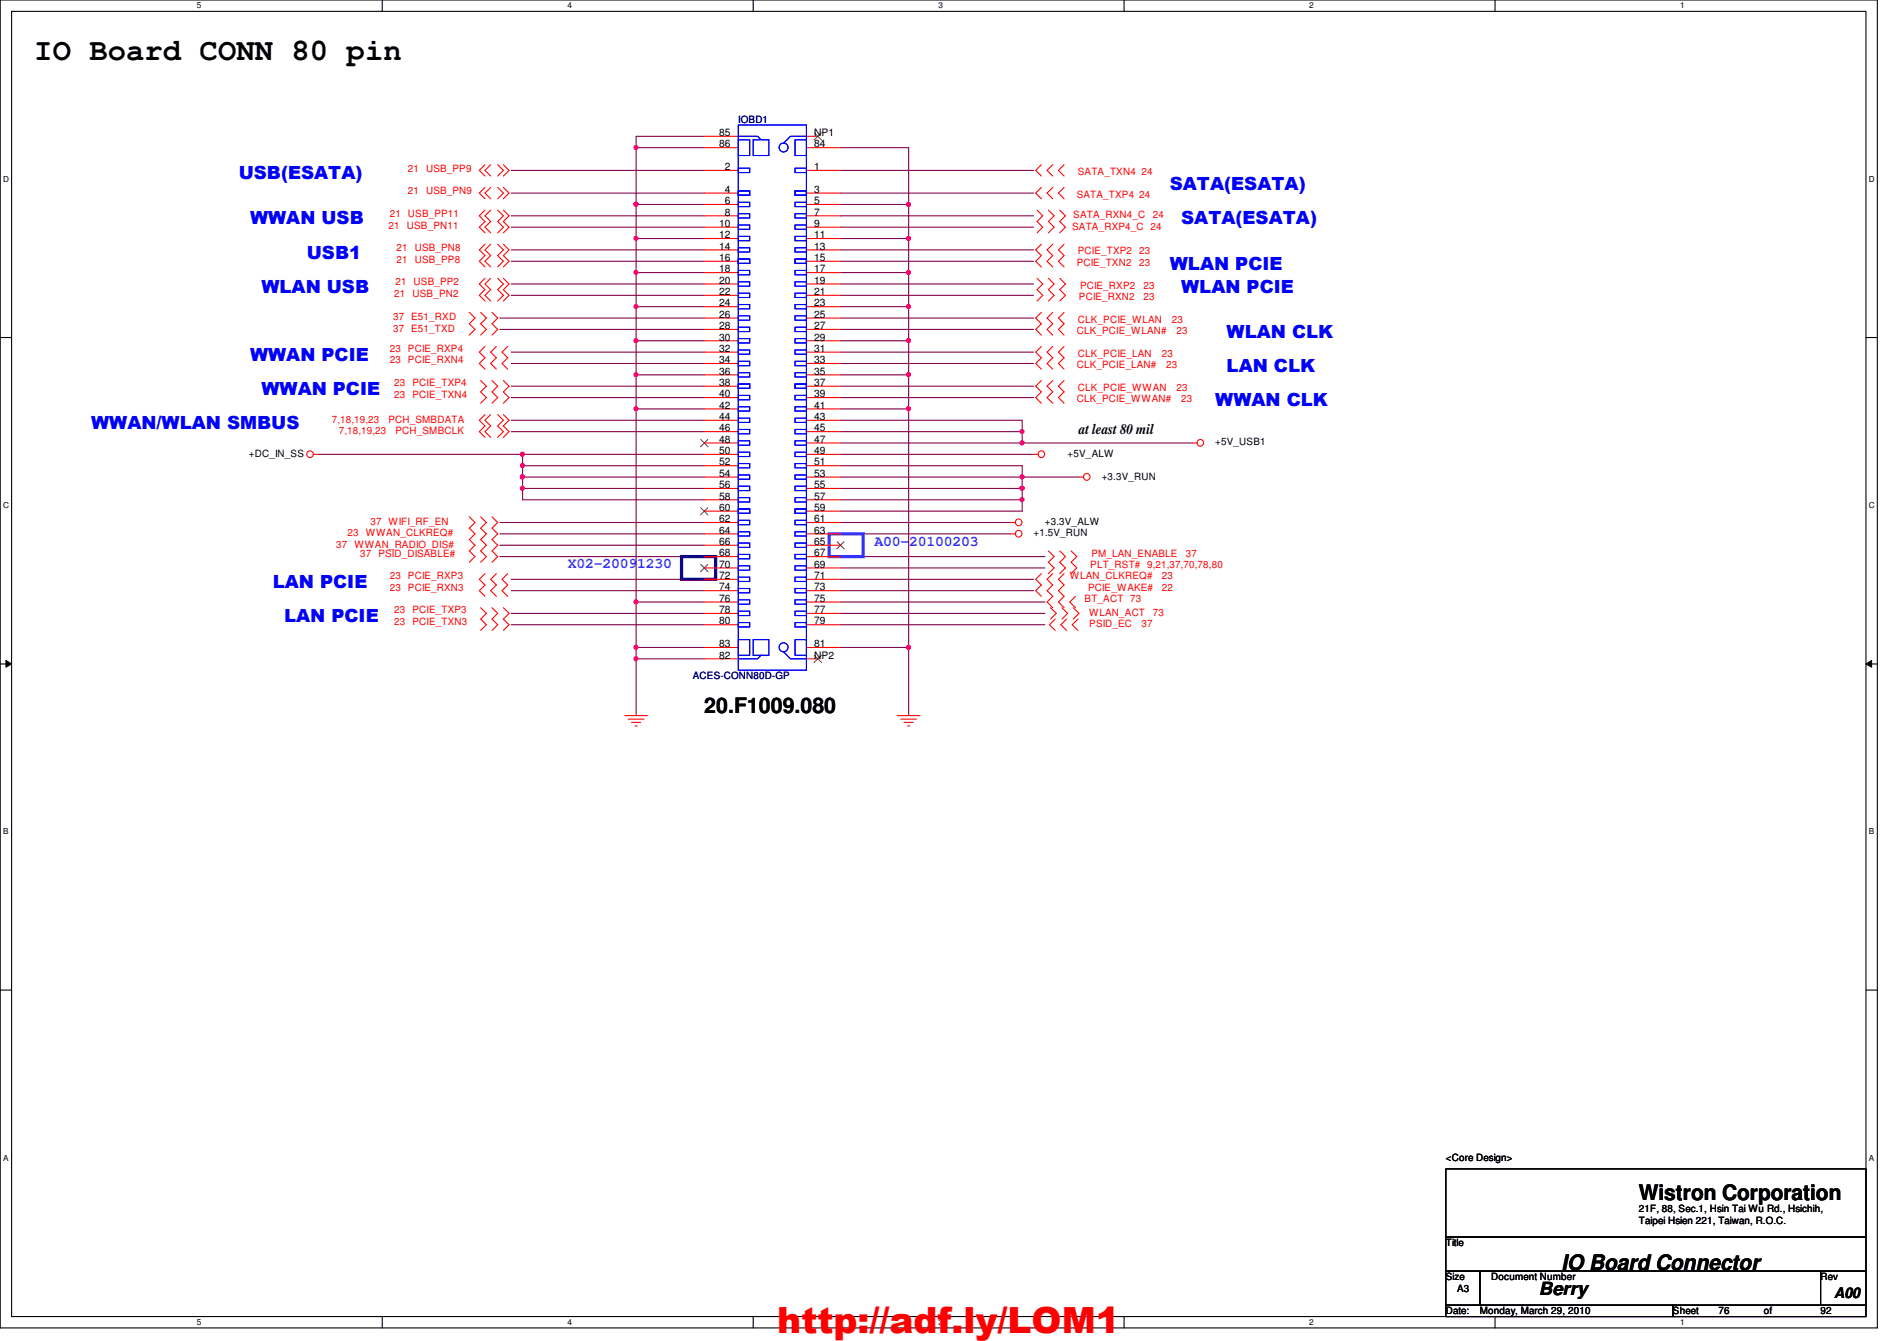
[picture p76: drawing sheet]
<svg xmlns="http://www.w3.org/2000/svg" width="297mm" height="210mm" viewBox="0 0 297 210" stroke-linecap="round" stroke-linejoin="round" font-family="sans-serif">
<defs><g id="words">
<text font-size="5.6" fill="#f00" x="121.7" y="208.7">http://adf.ly/LOM1</text>
<text font-size="4.8" x="5.4" y="9.4">IO Board CONN 80 pin</text>
<g font-size="3.3">
<text x="110.3" y="111.6">20.F1009.080</text>
<text x="256.6" y="187.9">Wistron Corporation</text>
<text x="244.5" y="198.8">IO Board Connector</text>
</g>
<g font-size="2.8" fill="#00f">
<text x="37.4" y="28">USB(ESATA)</text>
<text x="183.2" y="29.8">SATA(ESATA)</text>
<text x="39.2" y="35.1">WWAN USB</text>
<text x="185" y="35.1">SATA(ESATA)</text>
<text x="48" y="40.5">USB1</text>
<text x="40.9" y="45.8">WLAN USB</text>
<text x="183.2" y="42.2">WLAN PCIE</text>
<text x="185" y="45.8">WLAN PCIE</text>
<text x="192.1" y="52.9">WLAN CLK</text>
<text x="39.2" y="56.5">WWAN PCIE</text>
<text x="192.1" y="58.3">LAN CLK</text>
<text x="40.9" y="61.8">WWAN PCIE</text>
<text x="190.3" y="63.6">WWAN CLK</text>
<text x="14.3" y="67.1">WWAN/WLAN SMBUS</text>
<text x="42.7" y="92">LAN PCIE</text>
<text x="44.5" y="97.4">LAN PCIE</text>
</g>
<text font-size="2.8" x="241" y="202.8">Berry</text>
<g font-size="2.3">
<text x="168.9" y="67.9">at least 80 mil</text>
<text x="287.2" y="203.2">A00</text>
</g>
<g font-size="2.3" fill="#8000ff">
<text x="88.9" y="89">X02-20091230</text>
<text x="136.9" y="85.4">A00-20100203</text>
</g>
<g font-size="1.6">
<text x="112.6" y="21.3">85</text>
<text x="112.6" y="23.1">86</text>
<text x="127.5" y="23.1">84</text>
<text x="127.5" y="21.3">NP1</text>
<text x="113.5" y="26.6">2</text>
<text x="127.5" y="26.6">1</text>
<text x="112.6" y="35.5">10</text>
<text x="113.5" y="30.2">4</text>
<text x="113.5" y="32">6</text>
<text x="113.5" y="33.7">8</text>
<text x="127.5" y="30.2">3</text>
<text x="127.5" y="32">5</text>
<text x="127.5" y="33.7">7</text>
<text x="127.5" y="35.5">9</text>
<text x="112.6" y="37.3">12</text>
<text x="112.6" y="39.1">14</text>
<text x="112.6" y="40.9">16</text>
<text x="127.5" y="37.3">11</text>
<text x="127.5" y="39.1">13</text>
<text x="127.5" y="40.9">15</text>
<text x="112.6" y="42.6">18</text>
<text x="112.6" y="44.4">20</text>
<text x="112.6" y="46.2">22</text>
<text x="112.6" y="48">24</text>
<text x="127.5" y="42.6">17</text>
<text x="127.5" y="44.4">19</text>
<text x="127.5" y="46.2">21</text>
<text x="127.5" y="48">23</text>
<text x="112.6" y="49.7">26</text>
<text x="112.6" y="51.5">28</text>
<text x="112.6" y="53.3">30</text>
<text x="127.5" y="49.7">25</text>
<text x="127.5" y="51.5">27</text>
<text x="127.5" y="53.3">29</text>
<text x="112.6" y="55.1">32</text>
<text x="112.6" y="56.9">34</text>
<text x="112.6" y="58.6">36</text>
<text x="127.5" y="55.1">31</text>
<text x="127.5" y="56.9">33</text>
<text x="127.5" y="58.6">35</text>
<text x="112.6" y="60.4">38</text>
<text x="112.6" y="62.2">40</text>
<text x="112.6" y="64">42</text>
<text x="112.6" y="65.7">44</text>
<text x="127.5" y="60.4">37</text>
<text x="127.5" y="62.2">39</text>
<text x="127.5" y="64">41</text>
<text x="127.5" y="65.7">43</text>
<text x="39" y="71.5">+DC_IN_SS</text>
<text x="112.6" y="67.5">46</text>
<text x="112.6" y="69.3">48</text>
<text x="112.6" y="71.1">50</text>
<text x="127.5" y="67.5">45</text>
<text x="127.5" y="69.3">47</text>
<text x="127.5" y="71.1">49</text>
<text x="167.2" y="71.5">+5V_ALW</text>
<text x="190.3" y="69.7">+5V_USB1</text>
<text x="112.6" y="72.9">52</text>
<text x="112.6" y="74.6">54</text>
<text x="112.6" y="76.4">56</text>
<text x="127.5" y="72.9">51</text>
<text x="127.5" y="74.6">53</text>
<text x="127.5" y="76.4">55</text>
<text x="172.5" y="75.1">+3.3V_RUN</text>
<text x="112.6" y="78.2">58</text>
<text x="112.6" y="80">60</text>
<text x="112.6" y="81.7">62</text>
<text x="112.6" y="83.5">64</text>
<text x="127.5" y="78.2">57</text>
<text x="127.5" y="80">59</text>
<text x="127.5" y="81.7">61</text>
<text x="127.5" y="83.5">63</text>
<text x="161.8" y="83.9">+1.5V_RUN</text>
<text x="163.6" y="82.2">+3.3V_ALW</text>
<text x="112.6" y="85.3">66</text>
<text x="112.6" y="87.1">68</text>
<text x="112.6" y="88.9">70</text>
<text x="127.5" y="85.3">65</text>
<text x="127.5" y="87.1">67</text>
<text x="127.5" y="88.9">69</text>
<text x="112.6" y="90.6">72</text>
<text x="112.6" y="92.4">74</text>
<text x="112.6" y="94.2">76</text>
<text x="112.6" y="96">78</text>
<text x="127.5" y="90.6">71</text>
<text x="127.5" y="92.4">73</text>
<text x="127.5" y="94.2">75</text>
<text x="127.5" y="96">77</text>
<text x="112.6" y="101.3">83</text>
<text x="112.6" y="97.7">80</text>
<text x="127.5" y="101.3">81</text>
<text x="127.5" y="97.7">79</text>
<text x="112.6" y="103.1">82</text>
<text x="127.5" y="103.1">NP2</text>
<text x="226.4" y="181.7">&lt;Core Design&gt;</text>
<text x="256.6" y="189.7">21F, 88, Sec.1, Hsin Tai Wu Rd., Hsichih,</text>
<text x="256.6" y="191.6">Taipei Hsien 221, Taiwan, R.O.C.</text>
<text x="226.4" y="195.1">Title</text>
<text x="226.4" y="200.4">Size</text>
<text x="228.2" y="202.2">A3</text>
<text x="233.5" y="200.4">Document Number</text>
<text x="285.1" y="200.4">Rev</text>
<text x="226.4" y="205.7">Date:</text>
<text x="231.7" y="205.7">Monday, March 29, 2010</text>
<text x="262" y="205.7">Sheet</text>
<text x="269.1" y="205.7">76</text>
<text x="276.2" y="205.7">of</text>
<text x="285.1" y="205.7">92</text>
</g>
<g font-size="1.6" fill="#000080">
<text x="115.6" y="19.2">IOBD1</text>
<text x="108.5" y="106.3">ACES-CONN80D-GP</text>
</g>
<g font-size="1.6" fill="#f00">
<text x="63.9" y="26.9">21 USB_PP9</text>
<text x="168.8" y="27.4">SATA_TXN4 24</text>
<text x="60.8" y="35.8">21</text>
<text x="61" y="34">21 USB_PP11</text>
<text x="63.7" y="35.8">USB_PN11</text>
<text x="63.9" y="30.4">21 USB_PN9</text>
<text x="167.9" y="35.9">SATA_RXP4_C 24</text>
<text x="168.1" y="34.2">SATA_RXN4_C</text>
<text x="168.6" y="30.9">SATA_TXP4 24</text>
<text x="180.5" y="34.2">24</text>
<text x="62.1" y="39.3">21 USB_PN8</text>
<text x="62.1" y="41.1">21 USB_PP8</text>
<text x="168.6" y="41.6">PCIE_TXN2</text>
<text x="168.8" y="39.8">PCIE_TXP2</text>
<text x="178.4" y="41.6">23</text>
<text x="178.4" y="39.8">23</text>
<text x="61.7" y="46.4">21</text>
<text x="61.9" y="44.7">21 USB_PP2</text>
<text x="64.6" y="46.4">USB_PN2</text>
<text x="168.9" y="46.9">PCIE_RXN2</text>
<text x="169.1" y="45.2">PCIE_RXP2</text>
<text x="179.1" y="46.9">23</text>
<text x="179.1" y="45.2">23</text>
<text x="61.5" y="51.9">37 E51_TXD</text>
<text x="61.5" y="50.2">37 E51_RXD</text>
<text x="168.6" y="52.3">CLK_PCIE_WLAN#</text>
<text x="168.8" y="50.5">CLK_PCIE_WLAN</text>
<text x="183.5" y="50.5">23</text>
<text x="184.2" y="52.3">23</text>
<text x="61" y="56.9">23 PCIE_RXN4</text>
<text x="61" y="55.1">23 PCIE_RXP4</text>
<text x="168.6" y="57.6">CLK_PCIE_LAN#</text>
<text x="168.8" y="55.8">CLK_PCIE_LAN</text>
<text x="181.9" y="55.8">23</text>
<text x="182.6" y="57.6">23</text>
<text x="61.7" y="62.2">23</text>
<text x="61.7" y="60.5">23</text>
<text x="64.6" y="62.2">PCIE_TXN4</text>
<text x="64.6" y="60.5">PCIE_TXP4</text>
<text x="168.6" y="62.9">CLK_PCIE_WWAN#</text>
<text x="168.8" y="61.2">CLK_PCIE_WWAN</text>
<text x="184.2" y="61.2">23</text>
<text x="184.9" y="62.9">23</text>
<text x="51.9" y="66.2">7,18,19,23</text>
<text x="53" y="67.9">7,18,19,23</text>
<text x="60.8" y="66.2">PCH_SMBDATA</text>
<text x="61.9" y="67.9">PCH_SMBCLK</text>
<text x="54.4" y="83.9">23 WWAN_CLKREQ#</text>
<text x="58" y="82.2">37 WIFI_RF_EN</text>
<text x="52.7" y="85.7">37 WWAN_RADIO_DIS#</text>
<text x="56.4" y="87.1">37</text>
<text x="59.3" y="87.1">PSID_DISABLE#</text>
<text x="170.7" y="88.9">PLT_RST# 9,21,37,70,78,80</text>
<text x="170.9" y="87.1">PM_LAN_ENABLE</text>
<text x="185.7" y="87.1">37</text>
<text x="61" y="92.5">23 PCIE_RXN3</text>
<text x="61" y="90.7">23 PCIE_RXP3</text>
<text x="167.5" y="90.7">WLAN_CLKREQ#</text>
<text x="169.8" y="94.2">BT_ACT 73</text>
<text x="170.4" y="92.5">PCIE_WAKE#</text>
<text x="181.9" y="90.7">23</text>
<text x="181.9" y="92.5">22</text>
<text x="61.7" y="96">23</text>
<text x="61.7" y="97.8">23</text>
<text x="64.6" y="96">PCIE_TXP3</text>
<text x="64.6" y="97.8">PCIE_TXN3</text>
<text x="170.6" y="98.2">PSID_EC</text>
<text x="170.6" y="96.4">WLAN_ACT</text>
<text x="178.7" y="98.2">37</text>
<text x="180.5" y="96.4">73</text>
</g>
<g font-size="1.3">
<text x="30.8" y="1.3">5</text>
<text x="88.9" y="1.3">4</text>
<text x="146.9" y="1.3">3</text>
<text x="205" y="1.3">2</text>
<text x="263.1" y="1.3">1</text>
<text x=".5" y="28.4">D</text>
<text x="292.6" y="28.4">D</text>
<text x=".5" y="79.5">C</text>
<text x="292.6" y="79.5">C</text>
<text x=".5" y="130.6">B</text>
<text x="292.6" y="130.6">B</text>
<text x=".5" y="181.7">A</text>
<text x="292.6" y="181.7">A</text>
<text x="30.8" y="207.4">5</text>
<text x="88.9" y="207.4">4</text>
<text x="146.9" y="207.4">3</text>
<text x="205" y="207.4">2</text>
<text x="263.1" y="207.4">1</text>
</g>
</g></defs>
<path d="M0 0h294v207.9h-294zM1.8 1.8h290.4v204.3h-290.4z" fill="none" stroke="#000" stroke-width=".17"/>
<g fill="#fff">
<path d="M30.8 .2h.7v1.4h-.7z"/>
<path d="M30.8 206.2h.7v1.4h-.7z"/>
</g>
<path d="M59.9 0v1.8M59.9 206.1v1.8" fill="none" stroke="#000" stroke-width=".17"/>
<g fill="#fff">
<path d="M88.9 .2h.6v1.4h-.6z"/>
<path d="M88.9 206.2h.6v1.4h-.6z"/>
</g>
<path d="M117.9 0v1.8M117.9 206.1v1.8" fill="none" stroke="#000" stroke-width=".17"/>
<g fill="#fff">
<path d="M146.9 .2h.7v1.4h-.7z"/>
<path d="M146.9 206.2h.7v1.4h-.7z"/>
</g>
<path d="M176 0v1.8M176 206.1v1.8" fill="none" stroke="#000" stroke-width=".17"/>
<g fill="#fff">
<path d="M205 .2h.7v1.4h-.7z"/>
<path d="M205 206.2h.7v1.4h-.7z"/>
</g>
<path d="M234.1 0v1.8M234.1 206.1v1.8" fill="none" stroke="#000" stroke-width=".17"/>
<g fill="#fff">
<path d="M263.1 .2h.7v1.4h-.7z"/>
<path d="M263.1 206.2h.7v1.4h-.7z"/>
<path d="M.5 27.3h.9v1.4h-.9z"/>
<path d="M292.6 27.3h.9v1.4h-.9z"/>
<path d="M.5 78.4h.9v1.4h-.9z"/>
<path d="M292.6 78.4h.9v1.4h-.9z"/>
</g>
<path d="M0 52.8h1.8M292.2 52.8h1.8" fill="none" stroke="#000" stroke-width=".17"/>
<g fill="#fff">
<path d="M.5 129.5h.8v1.4h-.8z"/>
<path d="M292.6 129.5h.9v1.4h-.9z"/>
</g>
<path d="M0 103.9h1.8M292.2 103.9h1.8" fill="none" stroke="#000" stroke-width=".17"/>
<path d="M.9 103.4l.9 .5-.9 .5zM292.2 103.9l.9-.5v1z" fill="#000"/>
<path d="M.9 103.4l.9 .5-.9 .5zM292.2 103.9l.9-.5v1z" fill="none" stroke="#000" stroke-width=".16"/>
<g fill="#fff">
<path d="M.5 180.5h.8v1.4h-.8z"/>
<path d="M292.6 180.5h.9v1.4h-.9z"/>
</g>
<path d="M0 155h1.8M292.2 155h1.8" fill="none" stroke="#000" stroke-width=".17"/>
<path d="M131.6 30.2h30.2M131.6 26.7h30.2M131.6 101.3h10.7v10.7" fill="none" stroke="#800040" stroke-width=".17"/>
<circle cx="142.3" cy="101.3" r=".32" fill="#f0f"/>
<circle cx="142.3" cy="101.3" r=".32" fill="none" stroke="#f0f" stroke-width=".17"/>
<path d="M99.6 21.3h10.7M99.6 23.1v8.9M131.6 23.1h10.7v8.9" fill="none" stroke="#800040" stroke-width=".17"/>
<circle cx="99.6" cy="23.1" r=".32" fill="#f0f"/>
<circle cx="99.6" cy="23.1" r=".32" fill="none" stroke="#f0f" stroke-width=".17"/>
<path d="M99.6 23.1h10.7M110.3 101.3h-10.7v1.8" fill="none" stroke="#800040" stroke-width=".17"/>
<circle cx="99.6" cy="101.3" r=".32" fill="#f0f"/>
<circle cx="99.6" cy="101.3" r=".32" fill="none" stroke="#f0f" stroke-width=".17"/>
<path d="M99.6 103.1h10.7" fill="none" stroke="#800040" stroke-width=".17"/>
<circle cx="99.6" cy="103.1" r=".32" fill="#f0f"/>
<circle cx="99.6" cy="103.1" r=".32" fill="none" stroke="#f0f" stroke-width=".17"/>
<path d="M131.6 32h10.7v5.3M99.6 103.1v8.9" fill="none" stroke="#800040" stroke-width=".17"/>
<circle cx="142.3" cy="32" r=".32" fill="#f0f"/>
<circle cx="142.3" cy="32" r=".32" fill="none" stroke="#f0f" stroke-width=".17"/>
<path d="M131.6 37.3h10.7v5.4M131.6 35.6h30.2M131.6 33.8h30.2" fill="none" stroke="#800040" stroke-width=".17"/>
<circle cx="142.3" cy="37.3" r=".32" fill="#f0f"/>
<circle cx="142.3" cy="37.3" r=".32" fill="none" stroke="#f0f" stroke-width=".17"/>
<path d="M131.6 39.1h30.2M131.6 42.7h10.7v5.3M131.6 40.9h30.2" fill="none" stroke="#800040" stroke-width=".17"/>
<circle cx="142.3" cy="42.6" r=".32" fill="#f0f"/>
<circle cx="142.3" cy="42.6" r=".32" fill="none" stroke="#f0f" stroke-width=".17"/>
<path d="M131.6 48h10.7v5.3M131.6 46.2h30.2M131.6 44.4h30.2M131.6 97.8h32M131.6 94.2h32M131.6 96h32" fill="none" stroke="#800040" stroke-width=".17"/>
<circle cx="142.3" cy="48" r=".32" fill="#f0f"/>
<circle cx="142.3" cy="48" r=".32" fill="none" stroke="#f0f" stroke-width=".17"/>
<path d="M99.6 37.3h10.7M99.6 32h10.7" fill="none" stroke="#800040" stroke-width=".17"/>
<circle cx="99.6" cy="32" r=".32" fill="#f0f"/>
<circle cx="99.6" cy="32" r=".32" fill="none" stroke="#f0f" stroke-width=".17"/>
<path d="M99.6 32v5.3" fill="none" stroke="#800040" stroke-width=".17"/>
<circle cx="99.6" cy="32" r=".32" fill="#f0f"/>
<circle cx="99.6" cy="32" r=".32" fill="none" stroke="#f0f" stroke-width=".17"/>
<path d="M131.6 53.3h10.7v5.4" fill="none" stroke="#800040" stroke-width=".17"/>
<circle cx="142.3" cy="53.3" r=".32" fill="#f0f"/>
<circle cx="142.3" cy="53.3" r=".32" fill="none" stroke="#f0f" stroke-width=".17"/>
<path d="M131.6 58.7h10.7v5.3" fill="none" stroke="#800040" stroke-width=".17"/>
<circle cx="142.3" cy="58.6" r=".32" fill="#f0f"/>
<circle cx="142.3" cy="58.6" r=".32" fill="none" stroke="#f0f" stroke-width=".17"/>
<path d="M131.6 64h10.7v37.3" fill="none" stroke="#800040" stroke-width=".17"/>
<circle cx="142.3" cy="64" r=".32" fill="#f0f"/>
<circle cx="142.3" cy="64" r=".32" fill="none" stroke="#f0f" stroke-width=".17"/>
<g fill="none" stroke="#800040" stroke-width=".17">
<path d="M80 26.7h30.3M80 35.6h30.3M80 33.8h30.3M80 30.2h30.3M80 39.1h30.3M99.6 21.3v1.8M78.3 51.6h32M78.3 49.8h32M80 56.9h30.3M80 55.1h30.3M80 44.4h30.3M80 46.2h30.3"/>
<path d="M80 40.9h30.3M80 62.2h30.3M80 60.5h30.3M78.3 87.1h32M78.3 85.3h32M78.3 83.6h32M80 96h30.3M80 97.8h30.3M80 92.5h30.3M80 90.7h30.3M99.6 94.2v7.1"/>
</g>
<circle cx="99.6" cy="94.2" r=".32" fill="#f0f"/>
<circle cx="99.6" cy="94.2" r=".32" fill="none" stroke="#f0f" stroke-width=".17"/>
<path d="M99.6 37.3v5.4h10.7" fill="none" stroke="#800040" stroke-width=".17"/>
<circle cx="99.6" cy="37.3" r=".32" fill="#f0f"/>
<circle cx="99.6" cy="37.3" r=".32" fill="none" stroke="#f0f" stroke-width=".17"/>
<path d="M99.6 42.7v5.3h10.7" fill="none" stroke="#800040" stroke-width=".17"/>
<circle cx="99.6" cy="42.6" r=".32" fill="#f0f"/>
<circle cx="99.6" cy="42.6" r=".32" fill="none" stroke="#f0f" stroke-width=".17"/>
<path d="M99.6 48v5.3h10.7" fill="none" stroke="#800040" stroke-width=".17"/>
<circle cx="99.6" cy="48" r=".32" fill="#f0f"/>
<circle cx="99.6" cy="48" r=".32" fill="none" stroke="#f0f" stroke-width=".17"/>
<path d="M99.6 53.3v5.4h10.7" fill="none" stroke="#800040" stroke-width=".17"/>
<circle cx="99.6" cy="53.3" r=".32" fill="#f0f"/>
<circle cx="99.6" cy="53.3" r=".32" fill="none" stroke="#f0f" stroke-width=".17"/>
<path d="M99.6 58.7v5.3h10.7" fill="none" stroke="#800040" stroke-width=".17"/>
<circle cx="99.6" cy="58.6" r=".32" fill="#f0f"/>
<circle cx="99.6" cy="58.6" r=".32" fill="none" stroke="#f0f" stroke-width=".17"/>
<path d="M81.8 72.9h28.5" fill="none" stroke="#800040" stroke-width=".17"/>
<circle cx="81.8" cy="72.9" r=".32" fill="#f0f"/>
<circle cx="81.8" cy="72.9" r=".32" fill="none" stroke="#f0f" stroke-width=".17"/>
<path d="M81.8 72.9v1.8" fill="none" stroke="#800040" stroke-width=".17"/>
<circle cx="81.8" cy="74.6" r=".32" fill="#f0f"/>
<circle cx="81.8" cy="74.6" r=".32" fill="none" stroke="#f0f" stroke-width=".17"/>
<path d="M110.3 74.7h-28.5v1.8h28.5" fill="none" stroke="#800040" stroke-width=".17"/>
<circle cx="81.8" cy="76.4" r=".32" fill="#f0f"/>
<circle cx="81.8" cy="76.4" r=".32" fill="none" stroke="#f0f" stroke-width=".17"/>
<circle cx="81.8" cy="74.6" r=".32" fill="#f0f"/>
<circle cx="81.8" cy="74.6" r=".32" fill="none" stroke="#f0f" stroke-width=".17"/>
<path d="M81.8 78.2h28.5M81.8 71.1h28.5" fill="none" stroke="#800040" stroke-width=".17"/>
<circle cx="81.8" cy="71.1" r=".32" fill="#f0f"/>
<circle cx="81.8" cy="71.1" r=".32" fill="none" stroke="#f0f" stroke-width=".17"/>
<path d="M49.8 71.1h32v1.8M81.8 76.5v1.7M99.6 64v30.2h10.7M78.3 81.8h32" fill="none" stroke="#800040" stroke-width=".17"/>
<circle cx="99.6" cy="64" r=".32" fill="#f0f"/>
<circle cx="99.6" cy="64" r=".32" fill="none" stroke="#f0f" stroke-width=".17"/>
<g fill="none" stroke="#800040" stroke-width=".17">
<path d="M131.6 55.1h30.2M131.6 56.9h30.2M131.6 49.8h30.2M131.6 51.6h30.2M80 67.6h30.3M80 65.8h30.3M131.6 65.8h28.5M131.6 62.2h30.2M131.6 60.5h30.2M131.6 71.1h30.2M160.1 67.6v1.7h26.6M160.1 74.7h8.8"/>
<path d="M131.6 90.7h30.2M131.6 92.5h30.2M131.6 88.9h32M131.6 87.1h32M131.6 81.8h26.7"/>
</g>
<circle cx="160" cy="74.6" r=".32" fill="#f0f"/>
<circle cx="160" cy="74.6" r=".32" fill="none" stroke="#f0f" stroke-width=".17"/>
<path d="M160.1 76.5v1.7" fill="none" stroke="#800040" stroke-width=".17"/>
<circle cx="160" cy="76.4" r=".32" fill="#f0f"/>
<circle cx="160" cy="76.4" r=".32" fill="none" stroke="#f0f" stroke-width=".17"/>
<path d="M160.1 74.7v1.8" fill="none" stroke="#800040" stroke-width=".17"/>
<circle cx="160" cy="76.4" r=".32" fill="#f0f"/>
<circle cx="160" cy="76.4" r=".32" fill="none" stroke="#f0f" stroke-width=".17"/>
<path d="M131.6 76.5h28.5M131.6 78.2h28.5" fill="none" stroke="#800040" stroke-width=".17"/>
<circle cx="160" cy="78.2" r=".32" fill="#f0f"/>
<circle cx="160" cy="78.2" r=".32" fill="none" stroke="#f0f" stroke-width=".17"/>
<path d="M131.6 72.9h28.5v1.8h-28.5M131.6 69.3h28.5M160.1 78.2v1.8h-28.5" fill="none" stroke="#800040" stroke-width=".17"/>
<circle cx="160" cy="69.3" r=".32" fill="#f0f"/>
<circle cx="160" cy="69.3" r=".32" fill="none" stroke="#f0f" stroke-width=".17"/>
<path d="M131.6 67.6h28.5" fill="none" stroke="#800040" stroke-width=".17"/>
<circle cx="160" cy="67.5" r=".32" fill="#f0f"/>
<circle cx="160" cy="67.5" r=".32" fill="none" stroke="#f0f" stroke-width=".17"/>
<path d="M160.1 65.8v1.8M131.6 83.6h26.7" fill="none" stroke="#800040" stroke-width=".17"/>
<g fill="none" stroke="#f00" stroke-width=".17">
<path d="M75.9 25.8l-.8 .9 .8 .9M75.9 29.3l-.8 .9 .8 .9M75.9 32.9l-.8 .9 .8 .9-.8 .9 .8 .8M75.9 38.2l-.8 .9 .8 .9-.8 .9 .8 .9M76.8 25.8l-.9 .9 .9 .9M76.8 29.3l-.9 .9 .9 .9M76.8 32.9l-.9 .9 .9 .9-.9 .9 .9 .8M76.8 38.2l-.9 .9 .9 .9-.9 .9 .9 .9M77.9 25.8l.9 .9-.9 .9M77.9 29.3l.9 .9-.9 .9M77.9 32.9l.9 .9-.9 .9 .9 .9-.9 .8M77.9 38.2l.9 .9-.9 .9 .9 .9-.9 .9"/>
<path d="M78.8 25.8l.9 .9-.9 .9M78.8 29.3l.9 .9-.9 .9M78.8 32.9l.9 .9-.9 .9 .9 .9-.9 .8M78.8 38.2l.9 .9-.9 .9 .9 .9-.9 .9M110.3 23.1h5.3M110.3 21.3h5.3M110.3 26.7h5.3M110.3 30.2h5.3M110.3 32h5.3M110.3 33.8h5.3M110.3 35.6h5.3M110.3 37.3h5.3"/>
<path d="M110.3 39.1h5.3M126.3 23.1h5.3M126.3 21.3h1.8M126.3 26.7h5.3M126.3 30.2h5.3M126.3 32h5.3M126.3 33.8h5.3M126.3 35.6h5.3M126.3 37.3h5.3M126.3 39.1h5.3M162.4 32.9l.9 .9-.9 .9 .9 .9-.9 .8M163.1 25.8l-.9 .9 .9 .9"/>
<path d="M163.1 29.3l-.9 .9 .9 .9M163.1 38.2l-.9 .9 .9 .9-.9 .9 .9 .9M164.2 32.9l.9 .9-.9 .9 .9 .9-.9 .8M164.8 25.8l-.8 .9 .8 .9M164.8 29.3l-.8 .9 .8 .9M164.8 38.2l-.8 .9 .8 .9-.8 .9 .8 .9M165.9 32.9l.9 .9-.9 .9 .9 .9-.9 .8M166.6 25.8l-.9 .9 .9 .9M166.6 29.3l-.9 .9 .9 .9M166.6 38.2l-.9 .9 .9 .9-.9 .9 .9 .9M73.5 48.9l.9 .9-.9 .9 .9 .9-.9 .9M75.3 59.6l.9 .9-.9 .8 .9 .9-.9 .9"/>
<path d="M75.3 48.9l.9 .9-.9 .9 .9 .9-.9 .9M75.9 54.2l-.8 .9 .8 .9-.8 .9 .8 .9M75.9 43.6l-.8 .8 .8 .9-.8 .9 .8 .9M76.8 43.6l-.9 .8 .9 .9-.9 .9 .9 .9M77 59.6l.9 .9-.9 .8 .9 .9-.9 .9M77 48.9l.9 .9-.9 .9 .9 .9-.9 .9M77.7 54.2l-.9 .9 .9 .9-.9 .9 .9 .9M77.9 43.6l.9 .8-.9 .9 .9 .9-.9 .9M78.8 59.6l.9 .9-.9 .8 .9 .9-.9 .9M78.8 43.6l.9 .8-.9 .9 .9 .9-.9 .9M79.5 54.2l-.9 .9 .9 .9-.9 .9 .9 .9M110.3 40.9h5.3"/>
<path d="M110.3 42.7h5.3M110.3 44.4h5.3M110.3 46.2h5.3M110.3 48h5.3M110.3 49.8h5.3M110.3 51.6h5.3M110.3 53.3h5.3M110.3 55.1h5.3M110.3 56.9h5.3M110.3 58.7h5.3M126.3 40.9h5.3M126.3 42.7h5.3"/>
<path d="M126.3 44.4h5.3M126.3 46.2h5.3M126.3 48h5.3M126.3 49.8h5.3M126.3 51.6h5.3M126.3 53.3h5.3M126.3 55.1h5.3M126.3 56.9h5.3M126.3 58.7h5.3M162.4 43.6l.9 .8-.9 .9 .9 .9-.9 .9M163.1 54.2l-.9 .9 .9 .9-.9 .9 .9 .9M163.1 59.6l-.9 .9 .9 .8-.9 .9 .9 .9"/>
<path d="M163.1 48.9l-.9 .9 .9 .9-.9 .9 .9 .9M164.2 43.6l.9 .8-.9 .9 .9 .9-.9 .9M164.8 54.2l-.8 .9 .8 .9-.8 .9 .8 .9M164.8 59.6l-.8 .9 .8 .8-.8 .9 .8 .9M164.8 48.9l-.8 .9 .8 .9-.8 .9 .8 .9M165.9 43.6l.9 .8-.9 .9 .9 .9-.9 .9M166.6 54.2l-.9 .9 .9 .9-.9 .9 .9 .9M166.6 59.6l-.9 .9 .9 .8-.9 .9 .9 .9M166.6 48.9l-.9 .9 .9 .9-.9 .9 .9 .9M49.1 71.1h.7M75.9 64.9l-.8 .9 .8 .9-.8 .9 .8 .9M76.8 64.9l-.9 .9 .9 .9-.9 .9 .9 .9"/>
<path d="M77.9 64.9l.9 .9-.9 .9 .9 .9-.9 .9M78.8 64.9l.9 .9-.9 .9 .9 .9-.9 .9M110.3 60.5h5.3M110.3 62.2h5.3M110.3 64h5.3M110.3 65.8h5.3M110.3 67.6h5.3M110.3 69.3h5.3M110.3 71.1h5.3M110.3 72.9h5.3M110.3 74.7h5.3M110.3 76.5h5.3"/>
<path d="M110.3 78.2h5.3M126.3 60.5h5.3M126.3 62.2h5.3M126.3 64h5.3M126.3 65.8h5.3M126.3 67.6h5.3M126.3 69.3h5.3M126.3 71.1h5.3M126.3 72.9h5.3M126.3 74.7h5.3M126.3 76.5h5.3M126.3 78.2h5.3"/>
<path d="M161.8 71.1h.8M168.9 74.7h.8M186.7 69.3h.7M73.5 80.9l.9 .9-.9 .9 .9 .9-.9 .9 .9 .8-.9 .9 .9 .9-.9 .9M75.3 95.1l.9 .9-.9 .9 .9 .9-.9 .9M75.3 80.9l.9 .9-.9 .9 .9 .9-.9 .9 .9 .8-.9 .9 .9 .9-.9 .9M75.9 89.8l-.8 .9 .8 .9-.8 .9 .8 .8M77 95.1l.9 .9-.9 .9 .9 .9-.9 .9M77 80.9l.9 .9-.9 .9 .9 .9-.9 .9 .9 .8-.9 .9 .9 .9-.9 .9M77.7 89.8l-.9 .9 .9 .9-.9 .9 .9 .8M78.8 95.1l.9 .9-.9 .9 .9 .9-.9 .9M79.5 89.8l-.9 .9 .9 .9-.9 .9 .9 .8"/>
<path d="M110.3 80h5.3M110.3 81.8h5.3M110.3 83.6h5.3M110.3 85.3h5.3M110.3 87.1h5.3M110.3 88.9h5.3M110.3 90.7h5.3M110.3 92.5h5.3M110.3 94.2h5.3M110.3 96h5.3M110.3 97.8h5.3M126.3 80h5.3"/>
<path d="M126.3 81.8h5.3M126.3 83.6h5.3M126.3 85.3h5.3M126.3 87.1h5.3M126.3 88.9h5.3M126.3 90.7h5.3M126.3 92.5h5.3M126.3 94.2h5.3M126.3 96h5.3M126.3 97.8h5.3M158.3 81.8h.7M158.3 83.6h.7"/>
<path d="M163.1 89.8l-.9 .9 .9 .9-.9 .9 .9 .8M164.2 86.2l.9 .9-.9 .9 .9 .9-.9 .9M164.5 95.1l.9 .9-.9 .9M164.8 89.8l-.8 .9 .8 .9-.8 .9 .8 .8-.8 .9 .8 .9M165.2 96.9l-.9 .9 .9 .9M165.9 86.2l.9 .9-.9 .9 .9 .9-.9 .9M166.3 95.1l.9 .9-.9 .9M166.6 89.8l-.9 .9 .9 .9-.9 .9 .9 .8-.9 .9 .9 .9M167 96.9l-.9 .9 .9 .9M167.7 86.2l.9 .9-.9 .9 .9 .9-.9 .9M168.1 95.1l.8 .9-.8 .9M168.4 93.3l-.9 .9 .9 .9"/>
<path d="M168.8 96.9l-.9 .9 .9 .9M97.8 112h3.6M98.4 112.6h2.4M98.9 113.1h1.4M99.4 113.6h.4M110.3 101.3h5.3M110.3 103.1h5.3M126.3 101.3h5.3M126.3 103.1h1.8M140.5 112h3.6M141.1 112.6h2.4M141.6 113.1h1.4"/>
<path d="M142.1 113.6h.3"/>
<circle cx="48.5" cy="71.1" r=".52"/>
<circle cx="163.1" cy="71.1" r=".52"/>
<circle cx="170.2" cy="74.6" r=".52"/>
<circle cx="187.9" cy="69.3" r=".52"/>
<circle cx="159.5" cy="81.8" r=".52"/>
<circle cx="159.5" cy="83.5" r=".52"/>
</g>
<path d="M226.4 183h65.8v10.6h-65.8zM226.4 193.6h65.8v5.4h-65.8zM226.4 199h5.3v5.3h-5.3zM231.7 199h53.4v5.3h-53.4zM285.1 199h7.1v5.3h-7.1zM226.4 204.3h35.6v1.8h-35.6zM262 204.3h30.2v1.8h-30.2z" fill="none" stroke="#000" stroke-width=".17"/>
<path d="M106.7 87.1h5.4v3.6h-5.4z" fill="none" stroke="#400080" stroke-width=".51"/>
<path d="M129.8 83.6h5.4v3.5h-5.4z" fill="none" stroke="#8000ff" stroke-width=".51"/>
<path d="M127.5 20.8l1.1 1.1M128.6 20.8l-1.1 1.1M109.7 68.8l1.2 1.1M109.7 79.5l1.2 1.1M110.8 68.8l-1.1 1.1M110.8 79.5l-1.1 1.1M109.7 88.3l1.2 1.2M110.8 88.3l-1.1 1.2M131.1 84.8l1.1 1.1M132.2 84.8l-1.2 1.1M127.5 102.6l1.1 1.1M128.6 102.6l-1.1 1.1" fill="none" stroke="#804000" stroke-width=".16"/>
<g fill="none" stroke="#00f" stroke-width=".17">
<path d="M115.6 19.6h10.7v85.3h-10.7zM115.6 37h1.8v.7h-1.8zM115.6 29.9h1.8v.7h-1.8zM115.6 26.3h1.8v.7h-1.8zM115.6 31.7h1.8v.6h-1.8zM115.6 38.8h1.8v.7h-1.8zM115.6 33.4h1.8v.7h-1.8zM115.6 35.2h1.8v.7h-1.8zM115.6 21.9h1.8v2.4h-1.8zM115.6 21.3h3l.6 .6M117.9 21.9h2.5v2.4h-2.5zM124.5 26.3h1.8v.7h-1.8z"/>
<path d="M124.5 29.9h1.8v.7h-1.8zM124.5 31.7h1.8v.6h-1.8zM124.5 33.4h1.8v.7h-1.8zM124.5 35.2h1.8v.7h-1.8zM124.5 37h1.8v.7h-1.8zM124.5 38.8h1.8v.7h-1.8zM124.5 21.9h1.8v2.4h-1.8zM126.3 21.3h-2.5l-1.1 1.1M115.6 54.8h1.8v.7h-1.8zM115.6 51.2h1.8v.7h-1.8zM115.6 45.9h1.8v.7h-1.8zM115.6 44.1h1.8v.7h-1.8z"/>
<path d="M115.6 58.3h1.8v.7h-1.8zM115.6 53h1.8v.7h-1.8zM115.6 56.6h1.8v.6h-1.8zM115.6 40.6h1.8v.6h-1.8zM115.6 49.4h1.8v.7h-1.8zM115.6 42.3h1.8v.7h-1.8zM115.6 47.7h1.8v.6h-1.8zM124.5 47.7h1.8v.6h-1.8zM124.5 40.6h1.8v.6h-1.8zM124.5 42.3h1.8v.7h-1.8zM124.5 49.4h1.8v.7h-1.8zM124.5 44.1h1.8v.7h-1.8z"/>
<path d="M124.5 45.9h1.8v.7h-1.8zM124.5 53h1.8v.7h-1.8zM124.5 51.2h1.8v.7h-1.8zM124.5 56.6h1.8v.6h-1.8zM124.5 54.8h1.8v.7h-1.8zM124.5 58.3h1.8v.7h-1.8zM115.6 67.2h1.8v.7h-1.8zM115.6 60.1h1.8v.7h-1.8zM115.6 79.7h1.8v.6h-1.8zM115.6 76.1h1.8v.7h-1.8zM115.6 65.4h1.8v.7h-1.8zM115.6 72.6h1.8v.6h-1.8z"/>
<path d="M115.6 70.8h1.8v.7h-1.8zM115.6 63.7h1.8v.6h-1.8zM115.6 61.9h1.8v.7h-1.8zM115.6 77.9h1.8v.7h-1.8zM115.6 74.3h1.8v.7h-1.8zM115.6 69h1.8v.7h-1.8zM124.5 74.3h1.8v.7h-1.8zM124.5 70.8h1.8v.7h-1.8zM124.5 65.4h1.8v.7h-1.8zM124.5 63.7h1.8v.6h-1.8zM124.5 72.6h1.8v.6h-1.8zM124.5 76.1h1.8v.7h-1.8z"/>
<path d="M124.5 60.1h1.8v.7h-1.8zM124.5 69h1.8v.7h-1.8zM124.5 61.9h1.8v.7h-1.8zM124.5 67.2h1.8v.7h-1.8zM124.5 77.9h1.8v.7h-1.8zM124.5 79.7h1.8v.6h-1.8zM115.6 81.4h1.8v.7h-1.8zM115.6 95.7h1.8v.7h-1.8zM115.6 88.6h1.8v.6h-1.8zM115.6 92.1h1.8v.7h-1.8zM115.6 97.5h1.8v.6h-1.8zM115.6 83.2h1.8v.7h-1.8z"/>
<path d="M115.6 85h1.8v.7h-1.8zM115.6 86.8h1.8v.7h-1.8zM115.6 90.3h1.8v.7h-1.8zM115.6 93.9h1.8v.7h-1.8zM124.5 93.9h1.8v.7h-1.8zM124.5 90.3h1.8v.7h-1.8zM124.5 85h1.8v.7h-1.8zM124.5 83.2h1.8v.7h-1.8zM124.5 92.1h1.8v.7h-1.8zM124.5 95.7h1.8v.7h-1.8zM124.5 88.6h1.8v.6h-1.8zM124.5 81.4h1.8v.7h-1.8z"/>
<path d="M124.5 86.8h1.8v.7h-1.8zM124.5 97.5h1.8v.6h-1.8zM115.6 100.1h1.8v2.5h-1.8zM117.9 100.1h2.5v2.5h-2.5zM119.2 102.6l-.6 .5h-3M122.7 102.1l1.1 1h2.5M124.5 100.1h1.8v2.5h-1.8z"/>
<circle cx="122.7" cy="23.1" r=".7"/>
<circle cx="122.7" cy="101.3" r=".7"/>
</g>
<circle cx="142.3" cy="101.3" r=".32" fill="#f0f"/>
<circle cx="142.3" cy="101.3" r=".32" fill="none" stroke="#f0f" stroke-width=".17"/>
<circle cx="99.6" cy="23.1" r=".32" fill="#f0f"/>
<circle cx="99.6" cy="23.1" r=".32" fill="none" stroke="#f0f" stroke-width=".17"/>
<circle cx="99.6" cy="101.3" r=".32" fill="#f0f"/>
<circle cx="99.6" cy="101.3" r=".32" fill="none" stroke="#f0f" stroke-width=".17"/>
<circle cx="99.6" cy="103.1" r=".32" fill="#f0f"/>
<circle cx="99.6" cy="103.1" r=".32" fill="none" stroke="#f0f" stroke-width=".17"/>
<circle cx="142.3" cy="32" r=".32" fill="#f0f"/>
<circle cx="142.3" cy="32" r=".32" fill="none" stroke="#f0f" stroke-width=".17"/>
<circle cx="142.3" cy="37.3" r=".32" fill="#f0f"/>
<circle cx="142.3" cy="37.3" r=".32" fill="none" stroke="#f0f" stroke-width=".17"/>
<circle cx="142.3" cy="42.6" r=".32" fill="#f0f"/>
<circle cx="142.3" cy="42.6" r=".32" fill="none" stroke="#f0f" stroke-width=".17"/>
<circle cx="142.3" cy="48" r=".32" fill="#f0f"/>
<circle cx="142.3" cy="48" r=".32" fill="none" stroke="#f0f" stroke-width=".17"/>
<circle cx="99.6" cy="32" r=".32" fill="#f0f"/>
<circle cx="99.6" cy="32" r=".32" fill="none" stroke="#f0f" stroke-width=".17"/>
<circle cx="99.6" cy="32" r=".32" fill="#f0f"/>
<circle cx="99.6" cy="32" r=".32" fill="none" stroke="#f0f" stroke-width=".17"/>
<circle cx="142.3" cy="53.3" r=".32" fill="#f0f"/>
<circle cx="142.3" cy="53.3" r=".32" fill="none" stroke="#f0f" stroke-width=".17"/>
<circle cx="142.3" cy="58.6" r=".32" fill="#f0f"/>
<circle cx="142.3" cy="58.6" r=".32" fill="none" stroke="#f0f" stroke-width=".17"/>
<circle cx="142.3" cy="64" r=".32" fill="#f0f"/>
<circle cx="142.3" cy="64" r=".32" fill="none" stroke="#f0f" stroke-width=".17"/>
<circle cx="99.6" cy="94.2" r=".32" fill="#f0f"/>
<circle cx="99.6" cy="94.2" r=".32" fill="none" stroke="#f0f" stroke-width=".17"/>
<circle cx="99.6" cy="37.3" r=".32" fill="#f0f"/>
<circle cx="99.6" cy="37.3" r=".32" fill="none" stroke="#f0f" stroke-width=".17"/>
<circle cx="99.6" cy="42.6" r=".32" fill="#f0f"/>
<circle cx="99.6" cy="42.6" r=".32" fill="none" stroke="#f0f" stroke-width=".17"/>
<circle cx="99.6" cy="48" r=".32" fill="#f0f"/>
<circle cx="99.6" cy="48" r=".32" fill="none" stroke="#f0f" stroke-width=".17"/>
<circle cx="99.6" cy="53.3" r=".32" fill="#f0f"/>
<circle cx="99.6" cy="53.3" r=".32" fill="none" stroke="#f0f" stroke-width=".17"/>
<circle cx="99.6" cy="58.6" r=".32" fill="#f0f"/>
<circle cx="99.6" cy="58.6" r=".32" fill="none" stroke="#f0f" stroke-width=".17"/>
<circle cx="81.8" cy="72.9" r=".32" fill="#f0f"/>
<circle cx="81.8" cy="72.9" r=".32" fill="none" stroke="#f0f" stroke-width=".17"/>
<circle cx="81.8" cy="74.6" r=".32" fill="#f0f"/>
<circle cx="81.8" cy="74.6" r=".32" fill="none" stroke="#f0f" stroke-width=".17"/>
<circle cx="81.8" cy="76.4" r=".32" fill="#f0f"/>
<circle cx="81.8" cy="76.4" r=".32" fill="none" stroke="#f0f" stroke-width=".17"/>
<circle cx="81.8" cy="74.6" r=".32" fill="#f0f"/>
<circle cx="81.8" cy="74.6" r=".32" fill="none" stroke="#f0f" stroke-width=".17"/>
<circle cx="81.8" cy="71.1" r=".32" fill="#f0f"/>
<circle cx="81.8" cy="71.1" r=".32" fill="none" stroke="#f0f" stroke-width=".17"/>
<circle cx="99.6" cy="64" r=".32" fill="#f0f"/>
<circle cx="99.6" cy="64" r=".32" fill="none" stroke="#f0f" stroke-width=".17"/>
<circle cx="160" cy="74.6" r=".32" fill="#f0f"/>
<circle cx="160" cy="74.6" r=".32" fill="none" stroke="#f0f" stroke-width=".17"/>
<circle cx="160" cy="76.4" r=".32" fill="#f0f"/>
<circle cx="160" cy="76.4" r=".32" fill="none" stroke="#f0f" stroke-width=".17"/>
<circle cx="160" cy="76.4" r=".32" fill="#f0f"/>
<circle cx="160" cy="76.4" r=".32" fill="none" stroke="#f0f" stroke-width=".17"/>
<circle cx="160" cy="78.2" r=".32" fill="#f0f"/>
<circle cx="160" cy="78.2" r=".32" fill="none" stroke="#f0f" stroke-width=".17"/>
<circle cx="160" cy="69.3" r=".32" fill="#f0f"/>
<circle cx="160" cy="69.3" r=".32" fill="none" stroke="#f0f" stroke-width=".17"/>
<circle cx="160" cy="67.5" r=".32" fill="#f0f"/>
<circle cx="160" cy="67.5" r=".32" fill="none" stroke="#f0f" stroke-width=".17"/>
<use href="#words"/>
</svg>
